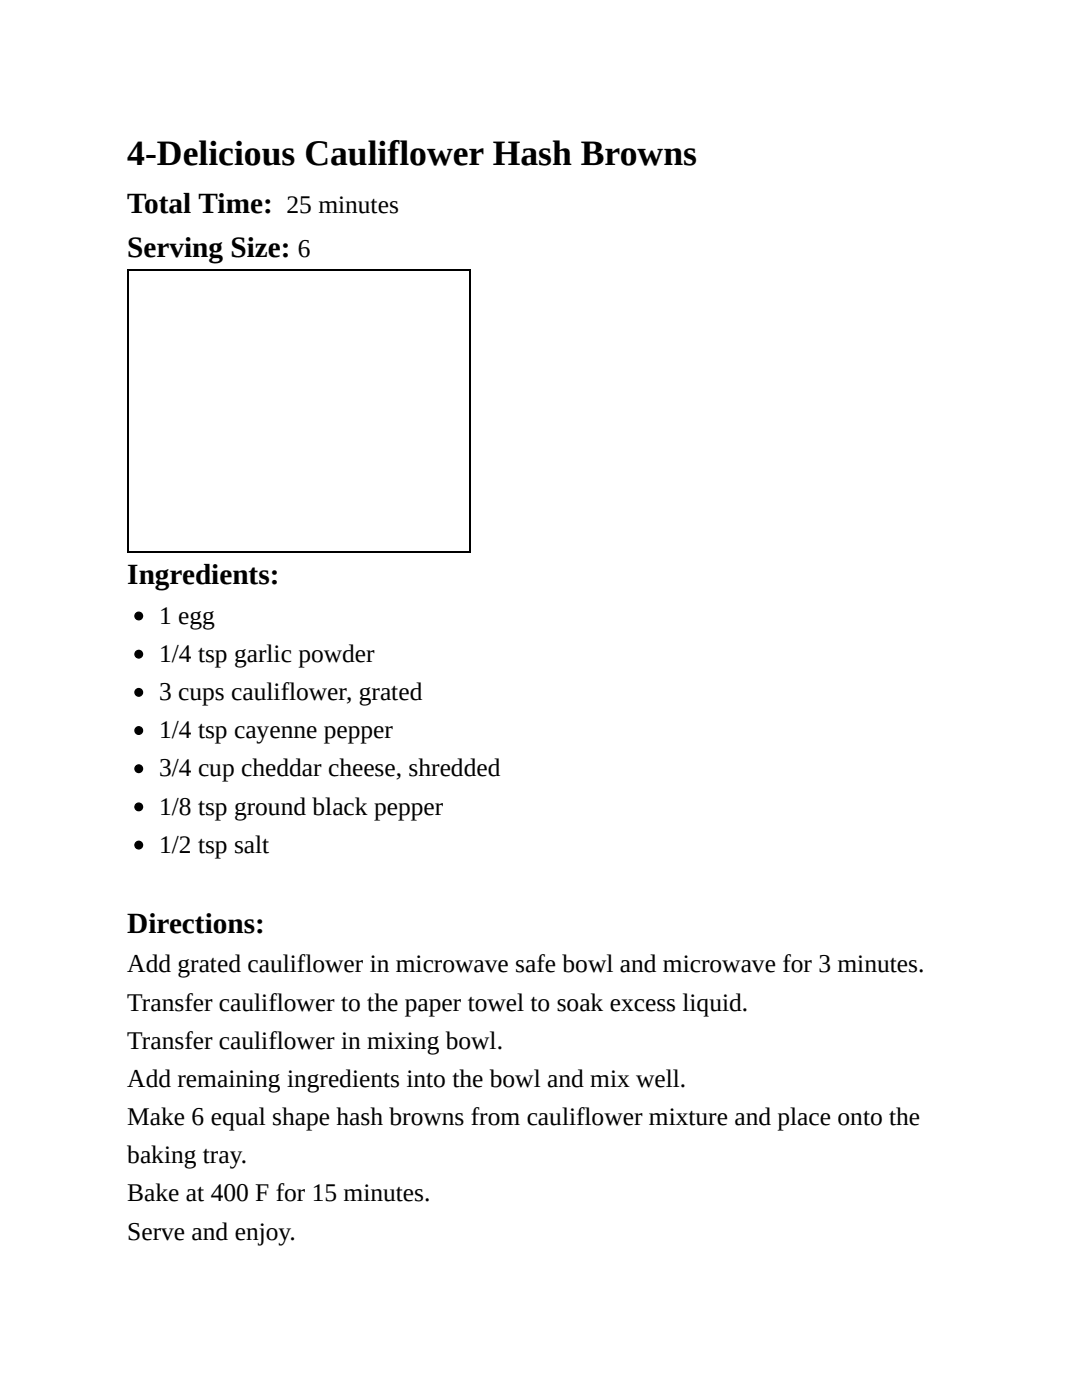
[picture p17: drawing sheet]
<svg xmlns="http://www.w3.org/2000/svg" width="216mm" height="279mm" viewBox="0 0 216 279" stroke-linecap="round" stroke-linejoin="round" font-family="sans-serif">
<defs><g id="words">
<text font-size="7.1" x="25.4" y="33">4-Delicious Cauliflower Hash Browns</text>
<g font-size="5.8">
<text x="25.4" y="42.4">Total Time:</text>
<text x="25.4" y="51.3">Serving Size:</text>
<text x="25.4" y="116.6">Ingredients:</text>
<text x="25.4" y="186.2">Directions:</text>
</g>
<g font-size="5.1">
<text x="57.2" y="42.4">25 minutes</text>
<text x="59.5" y="51.3">6</text>
<text x="31.7" y="124.5">1 egg</text>
<text x="31.7" y="132.1">1/4 tsp garlic powder</text>
<text x="31.7" y="139.7">3 cups cauliflower, grated</text>
<text x="31.7" y="147.3">1/4 tsp cayenne pepper</text>
<text x="31.7" y="154.9">3/4 cup cheddar cheese, shredded</text>
<text x="31.7" y="162.6">1/8 tsp ground black pepper</text>
<text x="31.7" y="170.2">1/2 tsp salt</text>
<text x="25.4" y="194.1">Add grated cauliflower in microwave safe bowl and microwave for 3 minutes.</text>
<text x="25.4" y="201.7">Transfer cauliflower to the paper towel to soak excess liquid.</text>
<text x="25.4" y="209.3">Transfer cauliflower in mixing bowl.</text>
<text x="25.4" y="216.9">Add remaining ingredients into the bowl and mix well.</text>
<text x="25.4" y="224.5">Make 6 equal shape hash browns from cauliflower mixture and place onto the</text>
<text x="25.4" y="232.2">baking tray.</text>
<text x="25.4" y="239.8">Bake at 400 F for 15 minutes.</text>
<text x="25.4" y="247.4">Serve and enjoy.</text>
</g>
</g></defs>
<path d="M25.4 54h68.6M25.5 53.8v56.4M93.9 53.8v56.4M25.4 110.1h68.6" fill="none" stroke="#000" stroke-width=".25"/>
<g fill="#000" stroke="#000" stroke-width=".25">
<circle cx="27.7" cy="130.6" r=".76"/>
<circle cx="27.7" cy="138.2" r=".76"/>
<circle cx="27.7" cy="122.9" r=".76"/>
<circle cx="27.7" cy="145.8" r=".76"/>
<circle cx="27.7" cy="153.4" r=".76"/>
<circle cx="27.7" cy="161" r=".76"/>
<circle cx="27.7" cy="168.7" r=".76"/>
</g>
<use href="#words"/>
</svg>
